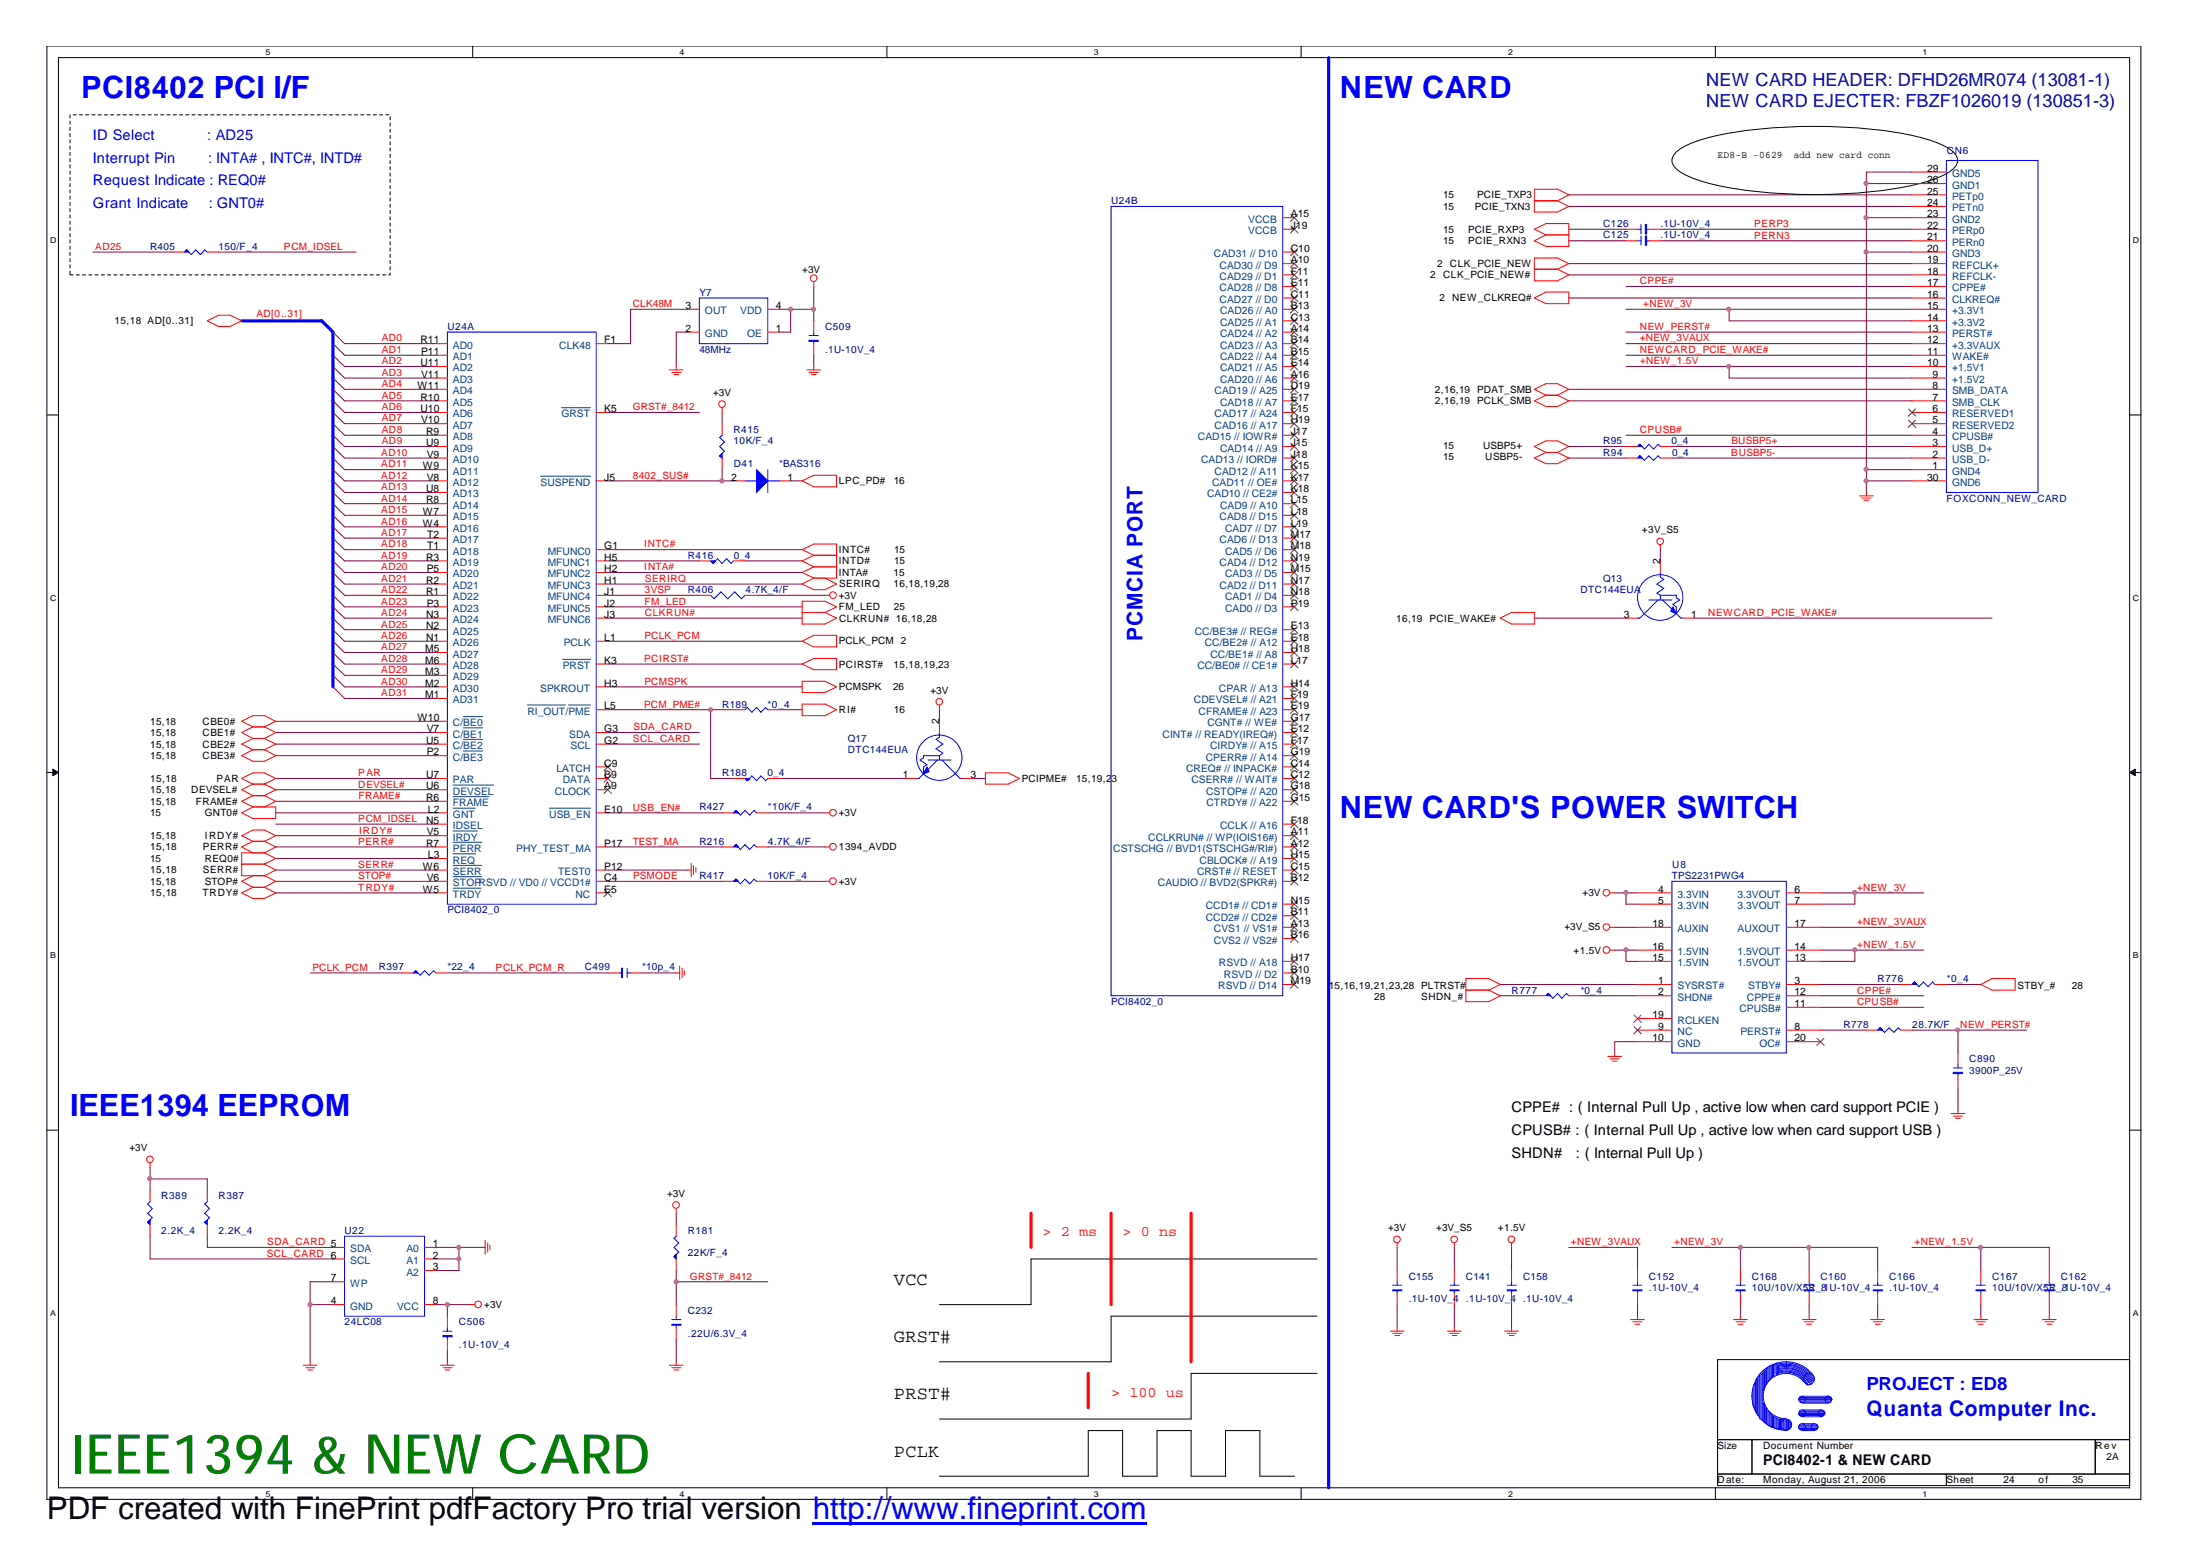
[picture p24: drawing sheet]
<svg xmlns="http://www.w3.org/2000/svg" width="297mm" height="210mm" viewBox="0 0 297 210" stroke-linecap="round" stroke-linejoin="round" font-family="sans-serif">
<defs><g id="words">
<text font-size="7.4" fill="#008000" x="9.5" y="199.5">IEEE1394 &amp; NEW CARD</text>
<text font-size="4.2" x="6.3" y="205.7">PDF created with FinePrint pdfFactory Pro trial version http://www.fineprint.com</text>
<g font-size="4.1" fill="#00f">
<text x="11" y="13.2">PCI8402 PCI I/F</text>
<text x="181.4" y="13.2">NEW CARD</text>
<text x="181.4" y="110.8">NEW CARD'S POWER SWITCH</text>
<text x="9.5" y="151.1">IEEE1394 EEPROM</text>
</g>
<g font-size="2.9" fill="#00f">
<text x="154.7" y="86.8" transform="rotate(-90 154.7 86.8)">PCMCIA PORT</text>
<text x="252.7" y="191.8">Quanta Computer Inc.</text>
</g>
<g font-size="2.5" fill="#0000a0">
<text x="231" y="11.6">NEW CARD HEADER: DFHD26MR074 (13081-1)</text>
<text x="231" y="14.5">NEW CARD EJECTER: FBZF1026019 (130851-3)</text>
</g>
<g font-size="2.5">
<text x="121" y="174">VCC</text>
<text x="121" y="181.8">GRST#</text>
<text x="121" y="189.5">PRST#</text>
<text x="121" y="197.2">PCLK</text>
</g>
<text font-size="2.5" fill="#00f" x="252.7" y="188.2">PROJECT : ED8</text>
<g font-size="2" fill="#00f">
<text x="12.6" y="18.9">ID Select</text>
<text x="12.6" y="22">Interrupt Pin</text>
<text x="28" y="18.9">: AD25</text>
<text x="28.2" y="22">: INTA# , INTC#, INTD#</text>
<text x="12.6" y="25.1">Request Indicate : REQ0#</text>
<text x="12.6" y="28.2">Grant Indicate</text>
<text x="28.3" y="28.2">: GNT0#</text>
</g>
<g font-size="2">
<text x="204.7" y="150.6">CPPE# : ( Internal Pull Up , active low when card support PCIE )</text>
<text x="204.7" y="153.7">CPUSB# : ( Internal Pull Up , active low when card support USB )</text>
<text x="204.7" y="156.8">SHDN#</text>
<text x="213.4" y="156.8">: ( Internal Pull Up )</text>
<text x="238.8" y="198.4">PCI8402-1 &amp; NEW CARD</text>
</g>
<g font-size="2" fill="#f00">
<text x="141.2" y="167.4">&gt; 2 ms</text>
<text x="152" y="167.4">&gt; 0 ns</text>
<text x="150.5" y="189.1">&gt; 100 us</text>
</g>
<g font-size="1.4">
<text x="232.6" y="21.4">ED8-B -0629</text>
<text x="242.9" y="21.4">add new card conn</text>
<text x="260.9" y="23.3">29</text>
<text x="174.8" y="29.4">A15</text>
<text x="195.4" y="28.4">15</text>
<text x="195.4" y="26.9">15</text>
<text x="199.7" y="28.4">PCIE_TXN3</text>
<text x="200" y="26.9">PCIE_TXP3</text>
<text x="260.9" y="24.8">26</text>
<text x="260.9" y="26.3">25</text>
<text x="260.9" y="27.9">24</text>
<text x="260.9" y="29.4">23</text>
<text x="174.8" y="34.1">C10</text>
<text x="174.8" y="35.7">A10</text>
<text x="174.8" y="31">J19</text>
<text x="195.4" y="31.5">15</text>
<text x="195.4" y="33">15</text>
<text x="198.8" y="31.5">PCIE_RXP3</text>
<text x="198.8" y="33">PCIE_RXN3</text>
<text x="260.9" y="31">22</text>
<text x="260.9" y="32.6">21</text>
<text x="260.9" y="34.1">20</text>
<text x="260.9" y="35.7">19</text>
<text x="92.8" y="41.8">3</text>
<text x="105.1" y="41.8">4</text>
<text x="108.6" y="36.9">+3V</text>
<text x="174.8" y="37.2">F11</text>
<text x="174.8" y="38.7">E11</text>
<text x="174.8" y="40.3">C11</text>
<text x="174.8" y="41.8">B13</text>
<text x="193.7" y="37.7">2</text>
<text x="194.6" y="36.2">2</text>
<text x="194.9" y="40.8">2 NEW_CLKREQ#</text>
<text x="195.4" y="37.7">CLK_PCIE_NEW#</text>
<text x="196.3" y="36.2">CLK_PCIE_NEW</text>
<text x="260.9" y="37.2">18</text>
<text x="260.9" y="38.7">17</text>
<text x="260.9" y="40.3">16</text>
<text x="260.9" y="41.8">15</text>
<text x="15.5" y="43.9">15,18 AD[0..31]</text>
<text x="56.9" y="46.5">R11</text>
<text x="81.8" y="46.5">F1</text>
<text x="92.8" y="44.9">2</text>
<text x="105.1" y="44.9">1</text>
<text x="174.8" y="43.4">C13</text>
<text x="174.8" y="44.9">A14</text>
<text x="174.8" y="46.5">B14</text>
<text x="260.9" y="43.4">14</text>
<text x="260.9" y="44.9">13</text>
<text x="260.9" y="46.5">12</text>
<text x="56.5" y="52.7">W11</text>
<text x="56.9" y="49.6">U11</text>
<text x="57" y="48.1">P11</text>
<text x="57" y="51.2">V11</text>
<text x="96.6" y="53.7">+3V</text>
<text x="174.8" y="48.1">B15</text>
<text x="174.8" y="49.6">E14</text>
<text x="174.8" y="51.2">A16</text>
<text x="174.8" y="52.7">D19</text>
<text x="194.3" y="53.2">2,16,19 PDAT_SMB</text>
<text x="260.9" y="48.1">11</text>
<text x="260.9" y="49.6">10</text>
<text x="261.7" y="51.2">9</text>
<text x="261.7" y="52.7">8</text>
<text x="56.9" y="54.2">R10</text>
<text x="56.9" y="55.8">U10</text>
<text x="57" y="57.3">V10</text>
<text x="57.7" y="58.9">R9</text>
<text x="81.8" y="55.8">K5</text>
<text x="174.8" y="54.2">E17</text>
<text x="174.8" y="58.9">J17</text>
<text x="174.8" y="55.8">F15</text>
<text x="174.8" y="57.3">H19</text>
<text x="194.3" y="54.8">2,16,19 PCLK_SMB</text>
<text x="261.7" y="54.2">7</text>
<text x="261.7" y="55.8">6</text>
<text x="261.7" y="57.3">5</text>
<text x="261.7" y="58.9">4</text>
<text x="57.3" y="63.6">W9</text>
<text x="57.7" y="60.4">U9</text>
<text x="57.8" y="62">V9</text>
<text x="57.8" y="65.1">V8</text>
<text x="81.8" y="65.1">J5</text>
<text x="99" y="65.1">2</text>
<text x="106.6" y="65.1">1</text>
<text x="113.6" y="65.6">LPC_PD#</text>
<text x="121" y="65.6">16</text>
<text x="174.8" y="60.4">J15</text>
<text x="174.8" y="65.1">K17</text>
<text x="174.8" y="62">J18</text>
<text x="174.8" y="63.6">K15</text>
<text x="195.4" y="62.3">15</text>
<text x="195.4" y="60.8">15</text>
<text x="200.8" y="60.8">USBP5+</text>
<text x="201.1" y="62.3">USBP5-</text>
<text x="260.9" y="65.1">30</text>
<text x="261.7" y="60.4">3</text>
<text x="261.7" y="62">2</text>
<text x="261.7" y="63.6">1</text>
<text x="57.3" y="69.7">W7</text>
<text x="57.3" y="71.3">W4</text>
<text x="57.7" y="66.6">U8</text>
<text x="57.7" y="68.2">R8</text>
<text x="174.8" y="68.2">L15</text>
<text x="174.8" y="69.7">L18</text>
<text x="174.8" y="66.6">K18</text>
<text x="174.8" y="71.3">L19</text>
<text x="57.7" y="75.9">R3</text>
<text x="57.8" y="77.5">P5</text>
<text x="57.8" y="72.8">T2</text>
<text x="57.8" y="74.4">T1</text>
<text x="81.8" y="74.4">G1</text>
<text x="81.8" y="75.9">H5</text>
<text x="81.8" y="77.5">H2</text>
<text x="113.6" y="74.9">INTC#</text>
<text x="113.6" y="76.4">INTD#</text>
<text x="113.6" y="78">INTA#</text>
<text x="121" y="78">15</text>
<text x="121.1" y="74.9">15</text>
<text x="121.1" y="76.4">15</text>
<text x="174.8" y="72.8">M17</text>
<text x="174.8" y="75.9">N19</text>
<text x="174.8" y="74.4">M18</text>
<text x="174.8" y="77.5">M15</text>
<text x="222.3" y="72.2">+3V_S5</text>
<text x="224.8" y="76.4" transform="rotate(-90 224.8 76.4)">2</text>
<text x="57.7" y="79.1">R2</text>
<text x="57.7" y="80.6">R1</text>
<text x="57.7" y="83.7">N3</text>
<text x="57.8" y="82.1">P3</text>
<text x="81.8" y="79.1">H1</text>
<text x="81.8" y="80.6">J1</text>
<text x="81.8" y="82.1">J2</text>
<text x="81.8" y="83.7">J3</text>
<text x="113.6" y="82.6">FM_LED</text>
<text x="113.6" y="81.1">+3V</text>
<text x="113.6" y="79.5">SERIRQ</text>
<text x="121" y="79.5">16,18,19,28</text>
<text x="121" y="82.6">25</text>
<text x="174.8" y="79.1">N17</text>
<text x="174.8" y="80.6">N18</text>
<text x="174.8" y="82.1">P19</text>
<text x="219.9" y="83.7">3</text>
<text x="229" y="83.7">1</text>
<text x="57.6" y="88.3">M5</text>
<text x="57.6" y="89.9">M6</text>
<text x="57.7" y="85.2">N2</text>
<text x="57.7" y="86.8">N1</text>
<text x="81.8" y="86.8">L1</text>
<text x="81.8" y="89.9">K3</text>
<text x="113.6" y="87.3">PCLK_PCM 2</text>
<text x="113.6" y="84.2">CLKRUN# 16,18,28</text>
<text x="174.8" y="85.2">E13</text>
<text x="174.8" y="86.8">E18</text>
<text x="174.8" y="88.3">H18</text>
<text x="174.8" y="89.9">L17</text>
<text x="189.1" y="84.2">16,19 PCIE_WAKE#</text>
<text x="57.6" y="91.4">M3</text>
<text x="57.6" y="93">M2</text>
<text x="57.6" y="94.5">M1</text>
<text x="81.8" y="93">H3</text>
<text x="113.6" y="90.4">PCIRST#</text>
<text x="113.6" y="93.5">PCMSPK</text>
<text x="120.9" y="93.5">26</text>
<text x="121" y="90.4">15,18,19,23</text>
<text x="126" y="94">+3V</text>
<text x="174.8" y="93">H14</text>
<text x="174.8" y="94.5">F19</text>
<text x="20.3" y="98.1">15,18</text>
<text x="20.3" y="101.2">15,18</text>
<text x="20.3" y="99.7">15,18</text>
<text x="27.4" y="98.1">CBE0#</text>
<text x="27.4" y="101.2">CBE2#</text>
<text x="27.4" y="99.7">CBE1#</text>
<text x="56.5" y="97.6">W10</text>
<text x="57.7" y="100.7">U5</text>
<text x="57.8" y="99.2">V7</text>
<text x="81.8" y="96.1">L5</text>
<text x="81.8" y="100.7">G2</text>
<text x="81.8" y="99.2">G3</text>
<text x="113.6" y="96.6">RI#</text>
<text x="121" y="96.6">16</text>
<text x="127.2" y="98.1" transform="rotate(-90 127.2 98.1)">2</text>
<text x="174.8" y="96.1">E19</text>
<text x="174.8" y="100.7">F17</text>
<text x="174.8" y="97.6">G17</text>
<text x="174.8" y="99.2">E12</text>
<text x="20.3" y="105.9">15,18</text>
<text x="20.3" y="102.8">15,18</text>
<text x="20.3" y="107.4">15,18</text>
<text x="25.9" y="107.4">DEVSEL#</text>
<text x="27.4" y="102.8">CBE3#</text>
<text x="29.3" y="105.9">PAR</text>
<text x="57.7" y="105.4">U7</text>
<text x="57.7" y="106.9">U6</text>
<text x="57.8" y="102.3">P2</text>
<text x="81.8" y="106.9">A9</text>
<text x="81.8" y="105.4">B9</text>
<text x="81.8" y="103.8">C9</text>
<text x="122.3" y="105.4">1</text>
<text x="131.4" y="105.4">3</text>
<text x="138.4" y="105.9">PCIPME#</text>
<text x="145.7" y="105.9">15,19,23</text>
<text x="174.8" y="102.3">G19</text>
<text x="174.8" y="106.9">G18</text>
<text x="174.8" y="103.8">C14</text>
<text x="174.8" y="105.4">C12</text>
<text x="20.3" y="110.5">15</text>
<text x="20.3" y="113.6">15,18</text>
<text x="20.3" y="109">15,18</text>
<text x="26.5" y="109">FRAME#</text>
<text x="27.7" y="110.5">GNT0#</text>
<text x="27.7" y="113.6">IRDY#</text>
<text x="57.7" y="108.5">R6</text>
<text x="57.7" y="111.6">N5</text>
<text x="57.8" y="113.1">V5</text>
<text x="58" y="110">L2</text>
<text x="81.8" y="110">E10</text>
<text x="113.6" y="110.5">+3V</text>
<text x="174.8" y="108.5">G15</text>
<text x="174.8" y="111.6">F18</text>
<text x="174.8" y="113.1">A11</text>
<text x="20.3" y="116.7">15</text>
<text x="20.3" y="115.2">15,18</text>
<text x="20.3" y="119.8">15,18</text>
<text x="20.3" y="118.3">15,18</text>
<text x="27.5" y="115.2">PERR#</text>
<text x="27.5" y="118.3">SERR#</text>
<text x="27.7" y="116.7">REQ0#</text>
<text x="27.7" y="119.8">STOP#</text>
<text x="57.3" y="117.8">W6</text>
<text x="57.7" y="114.7">R7</text>
<text x="57.8" y="119.3">V6</text>
<text x="58" y="116.2">L3</text>
<text x="81.8" y="114.7">P17</text>
<text x="81.8" y="117.8">P12</text>
<text x="81.8" y="119.3">C4</text>
<text x="113.6" y="115.2">1394_AVDD</text>
<text x="113.6" y="119.8">+3V</text>
<text x="174.8" y="119.3">B12</text>
<text x="174.8" y="116.2">H15</text>
<text x="174.8" y="114.7">A12</text>
<text x="174.8" y="117.8">C15</text>
<text x="20.3" y="121.4">15,18</text>
<text x="27.4" y="121.4">TRDY#</text>
<text x="57.3" y="120.9">W5</text>
<text x="81.8" y="120.9">E5</text>
<text x="174.8" y="122.4">N15</text>
<text x="174.8" y="124">B11</text>
<text x="174.8" y="125.5">A13</text>
<text x="211.8" y="126">+3V_S5</text>
<text x="214.3" y="121.4">+3V</text>
<text x="223.8" y="125.5">18</text>
<text x="224.5" y="120.9">4</text>
<text x="224.5" y="122.4">5</text>
<text x="243" y="120.9">6</text>
<text x="243" y="122.4">7</text>
<text x="243" y="125.5">17</text>
<text x="174.8" y="127.1">B16</text>
<text x="174.8" y="131.7">B10</text>
<text x="174.8" y="130.1">H17</text>
<text x="213.1" y="129.1">+1.5V</text>
<text x="223.8" y="130.1">15</text>
<text x="223.8" y="128.6">16</text>
<text x="243" y="130.1">13</text>
<text x="243" y="128.6">14</text>
<text x="174.8" y="133.3">M19</text>
<text x="179.9" y="133.9">15,16,19,21,23,28 PLTRST#</text>
<text x="186.1" y="135.5">28</text>
<text x="192.4" y="135.5">SHDN_#</text>
<text x="223.8" y="137.9">19</text>
<text x="224.5" y="133.3">1</text>
<text x="224.5" y="134.8">2</text>
<text x="243" y="133.3">3</text>
<text x="243" y="136.4">11</text>
<text x="243" y="134.8">12</text>
<text x="273.2" y="133.9">STBY_#</text>
<text x="280.6" y="133.9">28</text>
<text x="223.8" y="141">10</text>
<text x="224.5" y="139.5">9</text>
<text x="243" y="139.5">8</text>
<text x="243" y="141">20</text>
<text x="17.5" y="155.9">+3V</text>
<text x="90.3" y="162.1">+3V</text>
<text x="188" y="166.8">+3V</text>
<text x="194.5" y="166.8">+3V_S5</text>
<text x="202.8" y="166.8">+1.5V</text>
<text x="44.8" y="173.5">7</text>
<text x="58.6" y="168.9">1</text>
<text x="58.6" y="170.4">2</text>
<text x="58.6" y="172">3</text>
<text x="44.8" y="176.6">4</text>
<text x="58.6" y="176.6">8</text>
<text x="65.6" y="177.1">+3V</text>
<text x="232.6" y="196.2">Size</text>
<text x="238.7" y="196.2">Document Number</text>
<text x="283.8" y="196.2">Rev</text>
<text x="285.2" y="197.8">2A</text>
<text x="232.6" y="200.8">Date:</text>
<text x="238.8" y="200.8">Monday, August 21, 2006</text>
<text x="263.6" y="200.8">Sheet</text>
<text x="271.3" y="200.8">24</text>
<text x="276.1" y="200.8">of</text>
<text x="280.6" y="200.8">35</text>
</g>
<g font-size="1.4" fill="#000080">
<text x="263.6" y="20.8">CN6</text>
<text x="150.5" y="27.6">U24B</text>
<text x="20.3" y="33.8">R405</text>
<text x="29.6" y="33.8">150/F_4</text>
<text x="217.1" y="30.7">C126</text>
<text x="217.1" y="32.3">C125</text>
<text x="224.8" y="30.7">.1U-10V_4</text>
<text x="224.8" y="32.3">.1U-10V_4</text>
<text x="94.7" y="40">Y7</text>
<text x="60.6" y="44.7">U24A</text>
<text x="94.7" y="47.8">48MHz</text>
<text x="111.7" y="47.8">.1U-10V_4</text>
<text x="111.7" y="44.7">C509</text>
<text x="99.3" y="58.6">R415</text>
<text x="99.3" y="60.2">10K/F_4</text>
<text x="99.4" y="63.3">D41</text>
<text x="105.5" y="63.3">*BAS316</text>
<text x="217.1" y="61.7">R94</text>
<text x="217.1" y="60.2">R95</text>
<text x="226.4" y="60.2">0_4</text>
<text x="226.4" y="61.7">0_4</text>
<text x="263.6" y="67.9">FOXCONN_NEW_CARD</text>
<text x="93.1" y="75.7">R416</text>
<text x="99.4" y="75.7">0_4</text>
<text x="93.1" y="80.3">R406</text>
<text x="100.9" y="80.3">4.7K_4/F</text>
<text x="214" y="80.3">DTC144EUA</text>
<text x="217.1" y="78.8">Q13</text>
<text x="97.8" y="95.8">R189</text>
<text x="103.9" y="95.8">*0_4</text>
<text x="114.8" y="100.4">Q17</text>
<text x="114.8" y="102">DTC144EUA</text>
<text x="97.8" y="105.1">R188</text>
<text x="103.9" y="105.1">0_4</text>
<text x="94.7" y="109.7">R427</text>
<text x="104" y="109.7">*10K/F_4</text>
<text x="94.7" y="119.1">R417</text>
<text x="94.7" y="114.4">R216</text>
<text x="103.9" y="119.1">10K/F_4</text>
<text x="104" y="114.4">4.7K_4/F</text>
<text x="226.4" y="119.1">TPS2231PWG4</text>
<text x="226.4" y="117.5">U8</text>
<text x="60.6" y="123.7">PCI8402_0</text>
<text x="51.3" y="131.4">R397</text>
<text x="60.6" y="131.4">*22_4</text>
<text x="79.2" y="131.4">C499</text>
<text x="87" y="131.4">*10p_4</text>
<text x="150.5" y="136.1">PCI8402_0</text>
<text x="204.7" y="134.5">R777</text>
<text x="214.1" y="134.5">*0_4</text>
<text x="254.3" y="133">R776</text>
<text x="263.6" y="133">*0_4</text>
<text x="249.6" y="139.2">R778</text>
<text x="258.9" y="139.2">28.7K/F</text>
<text x="266.7" y="143.8">C890</text>
<text x="266.7" y="145.4">3900P_25V</text>
<text x="21.8" y="162.4">R389</text>
<text x="21.8" y="167.1">2.2K_4</text>
<text x="29.6" y="162.4">R387</text>
<text x="29.6" y="167.1">2.2K_4</text>
<text x="46.7" y="167.1">U22</text>
<text x="93.1" y="167.1">R181</text>
<text x="93.1" y="170.2">22K/F_4</text>
<text x="190.8" y="173.3">C155</text>
<text x="198.5" y="173.3">C141</text>
<text x="206.2" y="173.3">C158</text>
<text x="223.3" y="173.3">C152</text>
<text x="237.2" y="173.3">C168</text>
<text x="246.5" y="173.3">C160</text>
<text x="255.8" y="173.3">C166</text>
<text x="269.7" y="173.3">C167</text>
<text x="279.1" y="173.3">C162</text>
<text x="46.7" y="179.5">24LC08</text>
<text x="62.1" y="179.5">C506</text>
<text x="93.1" y="177.9">C232</text>
<text x="190.8" y="176.4">.1U-10V_4</text>
<text x="198.5" y="176.4">.1U-10V_4</text>
<text x="206.2" y="176.4">.1U-10V_4</text>
<text x="223.3" y="174.8">.1U-10V_4</text>
<text x="237.2" y="174.8">10U/10V/X5R_8</text>
<text x="246.5" y="174.8">.1U-10V_4</text>
<text x="255.8" y="174.8">.1U-10V_4</text>
<text x="269.7" y="174.8">10U/10V/X5R_8</text>
<text x="279.1" y="174.8">.1U-10V_4</text>
<text x="62.1" y="182.6">.1U-10V_4</text>
<text x="93.1" y="181">.22U/6.3V_4</text>
</g>
<g font-size="1.4" fill="#004080">
<text x="264.3" y="24">GND5</text>
<text x="264.3" y="25.5">GND1</text>
<text x="264.3" y="27.1">PETp0</text>
<text x="264.3" y="28.6">PETn0</text>
<text x="164.4" y="34.8">CAD31 // D10</text>
<text x="169" y="30.2">VCCB</text>
<text x="169" y="31.7">VCCB</text>
<text x="264.3" y="30.2">GND2</text>
<text x="264.3" y="31.7">PERp0</text>
<text x="264.3" y="33.3">PERn0</text>
<text x="264.3" y="34.8">GND3</text>
<text x="165.1" y="36.4">CAD30 // D9</text>
<text x="165.1" y="37.9">CAD29 // D1</text>
<text x="165.1" y="39.5">CAD28 // D8</text>
<text x="165.1" y="41">CAD27 // D0</text>
<text x="264.3" y="36.4">REFCLK+</text>
<text x="264.3" y="37.9">REFCLK-</text>
<text x="264.3" y="39.5">CPPE#</text>
<text x="264.3" y="41">CLKREQ#</text>
<text x="61.3" y="47.2">AD0</text>
<text x="75.7" y="47.2">CLK48</text>
<text x="95.5" y="45.6">GND</text>
<text x="95.5" y="42.6">OUT</text>
<text x="100.2" y="42.6">VDD</text>
<text x="101.2" y="45.6">OE</text>
<text x="165.2" y="42.6">CAD26 // A0</text>
<text x="165.2" y="44.1">CAD25 // A1</text>
<text x="165.2" y="45.6">CAD24 // A2</text>
<text x="165.2" y="47.2">CAD23 // A3</text>
<text x="264.3" y="42.6">+3.3V1</text>
<text x="264.3" y="44.1">+3.3V2</text>
<text x="264.3" y="45.6">PERST#</text>
<text x="264.3" y="47.2">+3.3VAUX</text>
<text x="61.3" y="48.8">AD1</text>
<text x="61.3" y="50.3">AD2</text>
<text x="61.3" y="51.9">AD3</text>
<text x="61.3" y="53.4">AD4</text>
<text x="164.5" y="53.4">CAD19 // A25</text>
<text x="165.2" y="48.8">CAD22 // A4</text>
<text x="165.2" y="50.3">CAD21 // A5</text>
<text x="165.2" y="51.9">CAD20 // A6</text>
<text x="264.3" y="48.8">WAKE#</text>
<text x="264.3" y="50.3">+1.5V1</text>
<text x="264.3" y="51.9">+1.5V2</text>
<text x="264.3" y="53.4">SMB_DATA</text>
<text x="61.3" y="55">AD5</text>
<text x="61.3" y="56.5">AD6</text>
<text x="61.3" y="58.1">AD7</text>
<text x="61.3" y="59.6">AD8</text>
<text x="76" y="56.5">GRST</text>
<text x="162.2" y="59.6">CAD15 // IOWR#</text>
<text x="164.5" y="56.5">CAD17 // A24</text>
<text x="164.5" y="58.1">CAD16 // A17</text>
<text x="165.2" y="55">CAD18 // A7</text>
<text x="264.3" y="55">SMB_CLK</text>
<text x="264.3" y="56.5">RESERVED1</text>
<text x="264.3" y="58.1">RESERVED2</text>
<text x="264.3" y="59.6">CPUSB#</text>
<text x="61.3" y="61.1">AD9</text>
<text x="61.3" y="62.7">AD10</text>
<text x="61.3" y="64.3">AD11</text>
<text x="61.3" y="65.8">AD12</text>
<text x="73.2" y="65.8">SUSPEND</text>
<text x="162.6" y="62.7">CAD13 // IORD#</text>
<text x="164.1" y="65.8">CAD11 // OE#</text>
<text x="164.5" y="64.3">CAD12 // A11</text>
<text x="165.2" y="61.1">CAD14 // A9</text>
<text x="264.3" y="61.1">USB_D+</text>
<text x="264.3" y="62.7">USB_D-</text>
<text x="264.3" y="64.3">GND4</text>
<text x="264.3" y="65.8">GND6</text>
<text x="61.3" y="67.4">AD13</text>
<text x="61.3" y="68.9">AD14</text>
<text x="61.3" y="70.5">AD15</text>
<text x="163.4" y="67.4">CAD10 // CE2#</text>
<text x="165.1" y="70.5">CAD8 // D15</text>
<text x="165.2" y="68.9">CAD9 // A10</text>
<text x="61.3" y="72">AD16</text>
<text x="61.3" y="73.5">AD17</text>
<text x="61.3" y="75.1">AD18</text>
<text x="61.3" y="76.6">AD19</text>
<text x="74.2" y="75.1">MFUNC0</text>
<text x="74.2" y="76.6">MFUNC1</text>
<text x="165.1" y="73.5">CAD6 // D13</text>
<text x="165.1" y="76.6">CAD4 // D12</text>
<text x="165.9" y="72">CAD7 // D7</text>
<text x="165.9" y="75.1">CAD5 // D6</text>
<text x="61.3" y="78.2">AD20</text>
<text x="61.3" y="79.8">AD21</text>
<text x="61.3" y="81.3">AD22</text>
<text x="61.3" y="82.9">AD23</text>
<text x="74.2" y="78.2">MFUNC2</text>
<text x="74.2" y="79.8">MFUNC3</text>
<text x="74.2" y="81.3">MFUNC4</text>
<text x="74.2" y="82.9">MFUNC5</text>
<text x="165.1" y="79.8">CAD2 // D11</text>
<text x="165.9" y="78.2">CAD3 // D5</text>
<text x="165.9" y="81.3">CAD1 // D4</text>
<text x="165.9" y="82.9">CAD0 // D3</text>
<text x="61.3" y="84.4">AD24</text>
<text x="61.3" y="86">AD25</text>
<text x="61.3" y="87.5">AD26</text>
<text x="61.3" y="89">AD27</text>
<text x="74.2" y="84.4">MFUNC6</text>
<text x="76.3" y="87.5">PCLK</text>
<text x="161.8" y="86">CC/BE3# // REG#</text>
<text x="163.2" y="87.5">CC/BE2# // A12</text>
<text x="163.9" y="89">CC/BE1# // A8</text>
<text x="61.3" y="90.6">AD28</text>
<text x="61.3" y="92.1">AD29</text>
<text x="61.3" y="93.7">AD30</text>
<text x="61.3" y="95.3">AD31</text>
<text x="73.2" y="93.7">SPKROUT</text>
<text x="76.2" y="90.6">PRST</text>
<text x="161.7" y="95.3">CDEVSEL# // A21</text>
<text x="162.1" y="90.6">CC/BE0# // CE1#</text>
<text x="165.1" y="93.7">CPAR // A13</text>
<text x="61.3" y="98.4">C/BE0</text>
<text x="61.3" y="99.9">C/BE1</text>
<text x="61.3" y="101.4">C/BE2</text>
<text x="71.4" y="96.8">RI_OUT/PME</text>
<text x="77.1" y="99.9">SDA</text>
<text x="77.3" y="101.4">SCL</text>
<text x="157.4" y="99.9">CINT# // READY(IREQ#)</text>
<text x="162.3" y="96.8">CFRAME# // A23</text>
<text x="163.5" y="98.4">CGNT# // WE#</text>
<text x="163.9" y="101.4">CIRDY# // A15</text>
<text x="61.3" y="103">C/BE3</text>
<text x="61.3" y="106.1">PAR</text>
<text x="61.3" y="107.6">DEVSEL</text>
<text x="75.1" y="107.6">CLOCK</text>
<text x="75.4" y="104.5">LATCH</text>
<text x="76.2" y="106.1">DATA</text>
<text x="160.6" y="104.5">CREQ# // INPACK#</text>
<text x="161.3" y="106.1">CSERR# // WAIT#</text>
<text x="163.3" y="103">CPERR# // A14</text>
<text x="163.3" y="107.6">CSTOP# // A20</text>
<text x="61.3" y="109.2">FRAME</text>
<text x="61.3" y="110.8">GNT</text>
<text x="61.3" y="112.3">IDSEL</text>
<text x="61.3" y="113.8">IRDY</text>
<text x="74.4" y="110.8">USB_EN</text>
<text x="155.5" y="113.8">CCLKRUN# // WP(IOIS16#)</text>
<text x="163.4" y="109.2">CTRDY# // A22</text>
<text x="165.2" y="112.3">CCLK // A16</text>
<text x="61.3" y="115.4">PERR</text>
<text x="61.3" y="116.9">REQ</text>
<text x="61.3" y="118.5">SERR</text>
<text x="69.9" y="115.4">PHY_TEST_MA</text>
<text x="75.6" y="118.5">TEST0</text>
<text x="150.7" y="115.4">CSTSCHG // BVD1(STSCHG#/RI#)</text>
<text x="162.1" y="118.5">CRST# // RESET</text>
<text x="162.4" y="116.9">CBLOCK# // A19</text>
<text x="61.3" y="120">STOPRSVD // VD0 // VCCD1#</text>
<text x="61.3" y="121.6">TRDY</text>
<text x="77.9" y="121.6">NC</text>
<text x="156.8" y="120">CAUDIO // BVD2(SPKR#)</text>
<text x="163.3" y="123.1">CCD1# // CD1#</text>
<text x="163.3" y="124.7">CCD2# // CD2#</text>
<text x="227.2" y="121.6">3.3VIN</text>
<text x="227.2" y="123.1">3.3VIN</text>
<text x="235.3" y="121.6">3.3VOUT</text>
<text x="235.3" y="123.1">3.3VOUT</text>
<text x="164.4" y="126.3">CVS1 // VS1#</text>
<text x="164.4" y="127.8">CVS2 // VS2#</text>
<text x="165.1" y="130.9">RSVD // A18</text>
<text x="227.2" y="130.9">1.5VIN</text>
<text x="227.2" y="129.3">1.5VIN</text>
<text x="227.2" y="126.3">AUXIN</text>
<text x="235.3" y="130.9">1.5VOUT</text>
<text x="235.3" y="129.3">1.5VOUT</text>
<text x="235.3" y="126.3">AUXOUT</text>
<text x="165" y="134">RSVD // D14</text>
<text x="165.7" y="132.4">RSVD // D2</text>
<text x="227.2" y="134">SYSRST#</text>
<text x="227.2" y="135.5">SHDN#</text>
<text x="235.5" y="137.1">CPUSB#</text>
<text x="236.6" y="135.5">CPPE#</text>
<text x="236.7" y="134">STBY#</text>
<text x="227.2" y="140.2">NC</text>
<text x="227.2" y="141.7">GND</text>
<text x="227.2" y="138.6">RCLKEN</text>
<text x="235.7" y="140.2">PERST#</text>
<text x="238.3" y="141.7">OC#</text>
<text x="47.4" y="169.6">SDA</text>
<text x="47.4" y="171.2">SCL</text>
<text x="55" y="169.6">A0</text>
<text x="55" y="171.2">A1</text>
<text x="55" y="172.7">A2</text>
<text x="47.4" y="177.3">GND</text>
<text x="47.4" y="174.3">WP</text>
<text x="53.8" y="177.3">VCC</text>
</g>
<g font-size="1.4" fill="#f00">
<text x="12.9" y="33.8">AD25</text>
<text x="38.4" y="33.8">PCM_IDSEL</text>
<text x="237.5" y="32.3">PERN3</text>
<text x="237.5" y="30.7">PERP3</text>
<text x="85.7" y="41.6">CLK48M</text>
<text x="222" y="38.5">CPPE#</text>
<text x="222.5" y="41.6">+NEW_3V</text>
<text x="34.7" y="43">AD[0..31]</text>
<text x="51.7" y="46.2">AD0</text>
<text x="51.7" y="47.8">AD1</text>
<text x="222" y="47.8">NEWCARD_PCIE_WAKE#</text>
<text x="222" y="44.7">NEW_PERST#</text>
<text x="222" y="46.2">+NEW_3VAUX</text>
<text x="51.7" y="49.3">AD2</text>
<text x="51.7" y="50.9">AD3</text>
<text x="51.7" y="52.4">AD4</text>
<text x="51.7" y="54">AD5</text>
<text x="222.1" y="49.3">+NEW_1.5V</text>
<text x="51.7" y="55.6">AD6</text>
<text x="51.7" y="57.1">AD7</text>
<text x="51.7" y="58.6">AD8</text>
<text x="85.7" y="55.6">GRST#_8412</text>
<text x="222" y="58.6">CPUSB#</text>
<text x="51.6" y="61.7">AD10</text>
<text x="51.6" y="63.3">AD11</text>
<text x="51.6" y="64.8">AD12</text>
<text x="51.7" y="60.2">AD9</text>
<text x="85.7" y="64.8">8402_SUS#</text>
<text x="234.4" y="61.7">BUSBP5-</text>
<text x="234.5" y="60.2">BUSBP5+</text>
<text x="51.6" y="71">AD16</text>
<text x="51.6" y="66.4">AD13</text>
<text x="51.6" y="67.9">AD14</text>
<text x="51.6" y="69.5">AD15</text>
<text x="51.6" y="72.6">AD17</text>
<text x="51.6" y="74.1">AD18</text>
<text x="51.6" y="75.7">AD19</text>
<text x="51.6" y="77.2">AD20</text>
<text x="87.2" y="74.1">INTC#</text>
<text x="87.2" y="77.2">INTA#</text>
<text x="51.6" y="80.3">AD22</text>
<text x="51.6" y="81.9">AD23</text>
<text x="51.6" y="78.8">AD21</text>
<text x="51.6" y="83.4">AD24</text>
<text x="87.3" y="81.9">FM_LED</text>
<text x="87.3" y="80.3">3VSP</text>
<text x="87.3" y="78.8">SERIRQ</text>
<text x="87.3" y="83.4">CLKRUN#</text>
<text x="231.3" y="83.4">NEWCARD_PCIE_WAKE#</text>
<text x="51.6" y="88.1">AD27</text>
<text x="51.6" y="89.6">AD28</text>
<text x="51.6" y="85">AD25</text>
<text x="51.6" y="86.5">AD26</text>
<text x="87.2" y="89.6">PCIRST#</text>
<text x="87.3" y="86.5">PCLK_PCM</text>
<text x="51.6" y="91.2">AD29</text>
<text x="51.6" y="92.7">AD30</text>
<text x="51.6" y="94.3">AD31</text>
<text x="87.2" y="95.8">PCM_PME#</text>
<text x="87.3" y="92.7">PCMSPK</text>
<text x="85.7" y="100.5">SCL_CARD</text>
<text x="85.8" y="98.9">SDA_CARD</text>
<text x="48.5" y="105.1">PAR</text>
<text x="48.5" y="106.7">DEVSEL#</text>
<text x="48.5" y="111.3">PCM_IDSEL</text>
<text x="48.6" y="108.2">FRAME#</text>
<text x="48.6" y="112.9">IRDY#</text>
<text x="85.7" y="109.8">USB_EN#</text>
<text x="48.5" y="114.4">PERR#</text>
<text x="48.5" y="119.1">STOP#</text>
<text x="48.5" y="117.5">SERR#</text>
<text x="85.7" y="114.4">TEST_MA</text>
<text x="85.7" y="119.1">PSMODE</text>
<text x="48.5" y="120.6">TRDY#</text>
<text x="251.5" y="125.3">+NEW_3VAUX</text>
<text x="251.5" y="120.6">+NEW_3V</text>
<text x="42.3" y="131.5">PCLK_PCM</text>
<text x="67.1" y="131.5">PCLK_PCM_R</text>
<text x="251.5" y="128.4">+NEW_1.5V</text>
<text x="251.5" y="134.5">CPPE#</text>
<text x="251.5" y="136.1">CPUSB#</text>
<text x="265.4" y="139.2">NEW_PERST#</text>
<text x="36.1" y="170.2">SCL_CARD 6</text>
<text x="36.2" y="168.6">SDA_CARD 5</text>
<text x="93.4" y="173.3">GRST#_8412</text>
<text x="212.7" y="168.6">+NEW_3VAUX</text>
<text x="226.7" y="168.6">+NEW_3V</text>
<text x="259.2" y="168.6">+NEW_1.5V</text>
</g>
<g font-size="1.1">
<text x="35.9" y="7.4">5</text>
<text x="92" y="7.4">4</text>
<text x="148.1" y="7.4">3</text>
<text x="204.2" y="7.4">2</text>
<text x="260.3" y="7.4">1</text>
<text x="6.8" y="32.9">D</text>
<text x="288.8" y="32.9">D</text>
<text x="6.8" y="81.3">C</text>
<text x="288.8" y="81.3">C</text>
<text x="6.8" y="129.8">B</text>
<text x="288.8" y="129.8">B</text>
<text x="6.8" y="178.2">A</text>
<text x="288.8" y="178.2">A</text>
<text x="35.9" y="202.7">5</text>
<text x="92" y="202.7">4</text>
<text x="148.1" y="202.7">3</text>
<text x="204.2" y="202.7">2</text>
<text x="260.3" y="202.7">1</text>
</g>
</g></defs>
<g fill="none" stroke="#000" stroke-width=".14">
<path d="M6.3 6.2h283.6v196.8h-283.6zM7.9 7.8h280.5v193.7h-280.5zM64 6.2v1.6M120.1 6.2v1.6M176.2 6.2v1.6M232.3 6.2v1.6M226.8 20.7a7.9 7.9 0 0 1 3.3-1.7 58.5 58.5 0 0 1 17.8-1.9 51.4 51.4 0 0 1 13.5 1.9 7.9 7.9 0 0 1 3.2 1.7 1.33 1.33 0 0 1 0 2 8 8 0 0 1-3.2 1.8 58.2 58.2 0 0 1-17.8 1.8 51.1 51.1 0 0 1-13.5-1.8 7.9 7.9 0 0 1-3.3-1.8 1.33 1.33 0 0 1 0-2zM6.3 56.2h1.6M288.4 56.2h1.5M6.3 104.6h1.6M288.4 104.6h1.5M6.3 153h1.6"/>
<path d="M288.4 153h1.5M178.4 170.5h-38.8v6.2h-12.4M178.4 178.2h-27.9v6.2h-23.3M127.2 199.9h20.2v-6.2h4.6v6.2h4.7v-6.2h4.6v6.2h4.6v-6.2h4.7v6.2h4.7M178.4 186h-17.1v6.2h-34.1M232.6 184.1h55.8v10.9h-55.8zM232.6 195h4.6v4.6h-4.6zM232.6 199.6h31v1.6h-31zM237.2 195h46.5v4.6h-46.5zM263.6 199.6h24.8v1.6h-24.8zM283.7 195h4.7v4.6h-4.7zM64 201.5v1.5"/>
<path d="M120.1 201.5v1.5M176.2 201.5v1.5M232.3 201.5v1.5"/>
</g>
<g fill="#000" stroke="#000" stroke-width=".14">
<path d="M7.2 104.2l.7 .4-.7 .4z" fill-rule="evenodd"/>
<path d="M288.4 104.6l.7-.4v.8z" fill-rule="evenodd"/>
</g>
<g fill="none" stroke="#800040" stroke-width=".14">
<path d="M12.6 34.1h10.8M29.6 34.1h18.6M110.2 38.8v4.6M212.4 37.2h46.5M212.4 26.4h46.5M212.4 32.6h7.8M212.4 31h7.8M212.4 35.7h46.5M212.4 28h46.5M220.2 38.8h38.7M224.8 32.6h34.1M224.8 31h34.1"/>
<path d="M252.7 34.1h6.2M252.7 24.9h6.2M252.7 29.5h6.2M258.9 23.3h-6.2v43.4M45.1 45l1.6 1.5h12.4M45.1 54.3l1.6 1.6h12.4M45.1 58.9l1.6 1.6h12.4M45.1 46.5l1.6 1.6h12.4M45.1 49.6l1.6 1.6h12.4M45.1 57.4l1.6 1.5h12.4M45.1 48.1l1.6 1.5h12.4M45.1 51.2l1.6 1.5h12.4"/>
<path d="M45.1 52.7l1.6 1.6h12.4M45.1 55.9l1.6 1.5h12.4M82.3 55.9h12.4M93.1 41.9h-7.7v4.6h-3.1M93.1 45h-1.5v4.6M97.8 55.9v1.5M105.5 41.9h4.7M107.1 41.9v3.1h-1.6M110.2 48.1v1.5M212.4 40.4h46.5M212.4 52.7h46.5M212.4 54.3h46.5"/>
<path d="M220.2 46.5h38.7M220.2 41.9h38.7M220.2 48.1h38.7M220.2 45h38.7M220.2 58.9h38.7M220.2 49.6h38.7M234.1 49.6v1.6h24.8M234.1 41.9v1.5h24.8M45.1 63.6l1.6 1.5h12.4M45.1 62l1.6 1.6h12.4M45.1 60.5l1.6 1.5h12.4M45.1 69.8l1.6 1.5h12.4"/>
<path d="M45.1 71.3l1.6 1.6h12.4M45.1 72.9l1.6 1.5h12.4M45.1 65.1l1.6 1.6h12.4M45.1 66.7l1.6 1.5h12.4M45.1 68.2l1.6 1.6h12.4M45.1 79.1l1.6 1.5h12.4M45.1 74.4l1.6 1.6h12.4M45.1 76l1.6 1.5h12.4M45.1 77.5l1.6 1.6h12.4M82.3 65.1h17M82.3 74.4h26.3M82.3 76h12.4"/>
<path d="M82.3 77.5h26.3M82.3 79.1h26.3M97.8 63.6v1.5M100.9 76h7.7M107.1 65.1h1.5M212.4 60.5h7.8M212.4 62h7.8M224.8 74.4v1.6M226.4 60.5h32.5M226.4 62h32.5M252.7 65.1h6.2M252.7 63.6h6.2"/>
<path d="M37.3 99.2h21.8M37.3 97.7h21.8M45.1 85.3l1.6 1.5h12.4M45.1 88.4l1.6 1.5h12.4M45.1 91.5l1.6 1.5h12.4M45.1 80.6l1.6 1.6h12.4M45.1 82.2l1.6 1.5h12.4M45.1 86.8l1.6 1.6h12.4M45.1 89.9l1.6 1.6h12.4M45.1 83.7l1.6 1.6h12.4M45.1 93l1.6 1.6h12.4M82.3 99.2h12.4"/>
<path d="M82.3 86.8h26.3M82.3 89.9h26.3M82.3 93h26.3M82.3 96.1h17M82.3 82.2h26.3M82.3 83.7h26.3M82.3 80.6h12.4M96.2 96.1v9.3h3.1M102.4 80.6h9.3M105.5 96.1h3.1M127.2 96.1v1.6M207.8 83.7h12.4"/>
<path d="M229.5 83.7h40.2M37.3 110.1h21.8M37.3 100.8h21.8M37.3 114.7h21.8M37.3 117.8h21.8M37.3 119.4h21.8M37.3 105.4h21.8M37.3 102.3h21.8M37.3 116.3h21.8M37.3 113.2h21.8M37.3 106.9h21.8M37.3 108.5h21.8"/>
<path d="M37.3 111.6h21.8M82.3 110.1h15.5M82.3 100.8h12.4M82.3 114.7h15.5M82.3 117.8h10.8M82.3 119.4h15.5M104 110.1h7.7M104 114.7h7.7M104 119.4h7.7M105.5 105.4h17.1M131.9 105.4h1.5M37.3 120.9h21.8"/>
<path d="M42 131.8h12.4M60.6 131.8h21.7M87 131.8h4.6M203.2 133.3h18.5M203.2 134.8h4.6M214 134.8h7.7M218.7 125.6h3M218.7 128.7h3M218.7 120.9h3M220.2 120.9v1.5h1.5M220.2 128.7v1.5h1.5M246.5 133.3h10.9"/>
<path d="M246.5 134.8h14M246.5 125.6h14M246.5 136.4h14M246.5 128.7h14M246.5 120.9h14M246.5 139.5h6.2M251.2 120.9v1.5h-4.7M251.2 128.7v1.5h-4.7M258.9 139.5h15.5M263.6 133.3h4.6M265.1 139.5v3.1M20.3 158.1v3.1"/>
<path d="M20.3 159.7h7.8v1.5M221.7 141.1h-3v1.5M265.1 147.2v3.1M20.3 167.4v3.1h24.8M28.1 167.4v1.5h17M42 176.7h3.1M45.1 173.6h-3.1v10.8M59.1 168.9h6.1M59.1 170.5h3M59.1 176.7h4.6M60.6 176.7v1.5M62.1 168.9v3.2h-3"/>
<path d="M91.6 173.6h12.4M91.6 164.3v1.5M91.6 172.1v4.6M189.2 168.9v3.2M189.2 176.7v3.1M196.9 168.9v3.2M196.9 176.7v3.1M204.7 168.9v3.2M204.7 176.7v3.1M212.4 168.9h9.3v3.2M221.7 176.7v1.5M226.4 168.9h27.9v3.2"/>
<path d="M235.7 168.9v3.2M235.7 176.7v1.5M245 168.9v3.2M245 176.7v1.5M254.3 176.7v1.5M258.9 168.9h18.6v3.2M268.2 168.9v3.2M268.2 176.7v1.5M277.5 176.7v1.5M60.6 182.9v1.5M91.6 181.3v3.1"/>
</g>
<path d="M179.9 7.8v193.7M32.7 43.4h10.9l1.5 1.6v48" fill="none" stroke="#00f" stroke-width=".42"/>
<g fill="none" stroke="#f00" stroke-width=".14">
<path d="M23.4 34.1h1.6M28.1 34.1h1.5M110.2 38.2v.6M173.7 29.5h1.6M173.7 31h1.6M173.7 34.1h1.6M173.7 35.7h1.6M173.7 37.2h1.6M173.7 38.8h1.6M207.8 34.9h3.1l1.5 .8-1.5 .8 1.5 .7-1.5 .8h-3.1zM207.8 36.5h3.1M207.8 25.6h3.1l1.5 .8-1.5 .8 1.5 .8-1.5 .7h-3.1z"/>
<path d="M207.8 27.2h3.1M207.8 31l1.5-.7h3.1v3.1h-3.1l-1.5-.8 1.5-.8zM209.3 31.8h3.1M220.2 31h1.5M220.2 32.6h1.5M223.3 31h1.5M223.3 32.6h1.5M258.9 24.9h4.7M258.9 26.4h4.7M258.9 28h4.7M258.9 29.5h4.7M258.9 31h4.7"/>
<path d="M258.9 32.6h4.7M258.9 34.1h4.7M258.9 35.7h4.7M258.9 37.2h4.7M258.9 38.8h4.7M258.9 23.3h4.7M28.1 43.4l1.5-.7h1.6l1.5 .7-1.5 .8h-1.6zM59.1 46.5h1.5M59.1 48.1h1.5M59.1 49.6h1.5M59.1 51.2h1.5M59.1 52.7h1.5"/>
<path d="M59.1 54.3h1.5M59.1 55.9h1.5M59.1 57.4h1.5M59.1 58.9h1.5M80.7 46.5h1.6M80.7 55.9h1.6M90.6 50.1h1.9M91 50.4h1.2M91.3 50.7h.6M91.6 49.6v.5M93.1 41.9h1.6M93.1 45h1.6"/>
<path d="M97.8 55.2v.7M97.8 57.4v1.5M104 41.9h1.5M104 45h1.5M109.3 50.1h1.8M109.6 50.4h1.2M109.9 50.7h.6M110.2 43.4v1.6M110.2 46.5v1.6M110.2 49.6v.5M173.7 40.4h1.6M173.7 41.9h1.6"/>
<path d="M173.7 43.4h1.6M173.7 45h1.6M173.7 46.5h1.6M173.7 48.1h1.6M173.7 49.6h1.6M173.7 51.2h1.6M173.7 52.7h1.6M173.7 54.3h1.6M173.7 55.9h1.6M173.7 57.4h1.6M173.7 58.9h1.6M207.8 40.4l1.5-.8h3.1v1.5h-3.1z"/>
<path d="M209.3 53.5l-1.5-.8 1.5-.7h1.6l1.5 .7-1.5 .8M209.3 53.5h1.6M209.3 53.5l-1.5 .8 1.5 .7h1.6l1.5-.7-1.5-.8M258.9 40.4h4.7M258.9 41.9h4.7M258.9 43.4h4.7M258.9 45h4.7M258.9 46.5h4.7M258.9 48.1h4.7M258.9 49.6h4.7M258.9 51.2h4.7M258.9 52.7h4.7"/>
<path d="M258.9 54.3h4.7M258.9 55.9h4.7M258.9 57.4h4.7M258.9 58.9h4.7M59.1 60.5h1.5M59.1 62h1.5M59.1 63.6h1.5M59.1 65.1h1.5M59.1 76h1.5M59.1 66.7h1.5M59.1 68.2h1.5M59.1 69.8h1.5"/>
<path d="M59.1 71.3h1.5M59.1 72.9h1.5M59.1 74.4h1.5M59.1 77.5h1.5M59.1 79.1h1.5M80.7 65.1h1.6M80.7 76h1.6M80.7 74.4h1.6M80.7 77.5h1.6M80.7 79.1h1.6M94.7 76h1.5M97.8 62v1.6"/>
<path d="M99.3 65.1h1.6M99.3 76h1.6M105.5 65.1h1.6M108.6 65.1l1.6-.7h3.1v1.5h-3.1zM110.2 75.2l-1.6-.8 1.6-.7h3.1v4.6h-3.1M110.2 78.3l-1.6 .8 1.6 .8h1.5l1.6-.8-1.6-.8M110.2 75.2h3.1M110.2 75.2l-1.6 .8 1.6 .8M110.2 76.8h3.1M110.2 76.8l-1.6 .7 1.6 .8M173.7 60.5h1.6M173.7 62h1.6"/>
<path d="M173.7 63.6h1.6M173.7 65.1h1.6M173.7 76h1.6M173.7 66.7h1.6M173.7 68.2h1.6M173.7 69.8h1.6M173.7 71.3h1.6M173.7 72.9h1.6M173.7 74.4h1.6M173.7 77.5h1.6M173.7 79.1h1.6M209.3 61.3l-1.5 .7 1.5 .8h1.6l1.5-.8-1.5-.7"/>
<path d="M209.3 61.3h1.6M209.3 61.3l-1.5-.8 1.5-.8h1.6l1.5 .8-1.5 .8M220.2 60.5h1.5M220.2 62h1.5M224.8 73.8v.6M224.8 76v1.5M224.8 60.5h1.6M224.8 62h1.6M251.8 67.2h1.9M252.1 67.5h1.2M252.4 67.7h.6M252.7 66.7v.5"/>
<path d="M258.9 60.5h4.7M258.9 62h4.7M258.9 63.6h4.7M258.9 65.1h4.7M34.2 98.4l-1.5-.7 1.5-.8h1.6l1.5 .8-1.5 .7M34.2 98.4h1.6M34.2 98.4l-1.5 .8 1.5 .8M35.8 98.4l1.5 .8-1.5 .8M59.1 80.6h1.5M59.1 82.2h1.5M59.1 85.3h1.5M59.1 86.8h1.5"/>
<path d="M59.1 88.4h1.5M59.1 89.9h1.5M59.1 93h1.5M59.1 94.6h1.5M59.1 97.7h1.5M59.1 99.2h1.5M59.1 83.7h1.5M59.1 91.5h1.5M80.7 80.6h1.6M80.7 82.2h1.6M80.7 86.8h1.6M80.7 89.9h1.6"/>
<path d="M80.7 93h1.6M80.7 96.1h1.6M80.7 99.2h1.6M80.7 83.7h1.6M94.7 80.6h1.5M99.3 96.1h1.6M100.9 80.6h1.5M104 96.1h1.5M108.6 86.8l1.6-.8h3.1v1.6h-3.1zM108.6 89.9l1.6-.7h3.1v1.5h-3.1zM108.6 92.3h3.1l1.6 .7-1.6 .8h-3.1zM108.6 81.4h3.1l1.6 .8-1.6 .7 1.6 .8-1.6 .8h-3.1z"/>
<path d="M108.6 95.3h3.1l1.6 .8-1.6 .8h-3.1zM108.6 82.9h3.1M111.7 80.6h.7M127.2 95.5v.6M127.2 97.7v1.5M173.7 80.6h1.6M173.7 82.2h1.6M173.7 85.3h1.6M173.7 86.8h1.6M173.7 88.4h1.6M173.7 89.9h1.6M173.7 93h1.6"/>
<path d="M173.7 94.6h1.6M173.7 96.1h1.6M173.7 97.7h1.6M173.7 99.2h1.6M203.2 83.7l1.5-.8h3.1v1.6h-3.1zM220.2 83.7h1.5M227.9 83.7h1.6M32.7 110.1l1.5-.8h3.1v1.5h-3.1zM32.7 117h3.1M34.2 106.2l-1.5-.8 1.5-.7h1.6l1.5 .7-1.5 .8M34.2 106.2h1.6M34.2 100h1.6"/>
<path d="M34.2 100l-1.5 .8 1.5 .7M34.2 101.5h1.6M34.2 101.5l-1.5 .8 1.5 .8h1.6l1.5-.8-1.5-.8M34.2 113.9h1.6M34.2 113.9l-1.5 .8 1.5 .8M34.2 118.6l-1.5 .8 1.5 .8M34.2 113.9l-1.5-.7 1.5-.8h1.6l1.5 .8-1.5 .7M34.2 106.2l-1.5 .7 1.5 .9M34.2 107.8h1.6M34.2 107.8l-1.5 .7 1.5 .8M35.8 100l1.5 .8-1.5 .7M35.8 115.5l1.5 .8-1.5 .7"/>
<path d="M35.8 115.5h-3.1v3.1h3.1M35.8 113.9l1.5 .8-1.5 .8M35.8 118.6l1.5 .8-1.5 .8M35.8 117l1.5 .8-1.5 .8M35.8 106.2l1.5 .7-1.5 .9M35.8 107.8l1.5 .7-1.5 .8M59.1 114.7h1.5M59.1 110.1h1.5M59.1 117.8h1.5M59.1 119.4h1.5M59.1 105.4h1.5M59.1 116.3h1.5"/>
<path d="M59.1 100.8h1.5M59.1 102.3h1.5M59.1 106.9h1.5M59.1 108.5h1.5M59.1 111.6h1.5M59.1 113.2h1.5M80.7 114.7h1.6M80.7 110.1h1.6M80.7 117.8h1.6M80.7 119.4h1.6M80.7 105.4h1.6M80.7 100.8h1.6"/>
<path d="M80.7 103.9h1.6M80.7 106.9h1.6M93.1 117.8h.5M93.6 116.9v1.9M93.9 117.2v1.2M94.2 117.5v.6M97.8 114.7h1.5M97.8 110.1h1.5M97.8 119.4h1.5M99.3 105.4h1.6M102.4 114.7h1.6M102.4 110.1h1.6"/>
<path d="M102.4 119.4h1.6M104 105.4h1.5M111.7 114.7h.7M111.7 110.1h.7M111.7 119.4h.7M122.6 105.4h1.5M130.3 105.4h1.6M133.4 104.7h3.1l1.5 .7-1.5 .8h-3.1zM173.7 114.7h1.6M173.7 117.8h1.6M173.7 119.4h1.6M173.7 105.4h1.6"/>
<path d="M173.7 116.3h1.6M173.7 100.8h1.6M173.7 102.3h1.6M173.7 103.9h1.6M173.7 106.9h1.6M173.7 108.5h1.6M173.7 111.6h1.6M173.7 113.2h1.6M34.2 120.2h1.6M34.2 120.2l-1.5 .7 1.5 .8h1.6l1.5-.8-1.5-.7M54.4 131.8h1.6M59.1 131.8h1.5"/>
<path d="M59.1 120.9h1.5M80.7 120.9h1.6M82.3 131.8h1.5M85.4 131.8h1.6M91.6 131.8h.4M92 130.8v1.9M92.4 131.1v1.3M92.7 131.5v.6M173.7 131.8h1.6M173.7 125.6h1.6M173.7 133.3h1.6M173.7 122.4h1.6"/>
<path d="M173.7 124h1.6M173.7 127.1h1.6M173.7 130.2h1.6M198.5 132.5h3.1l1.6 .8-1.6 .8 1.6 .7-1.6 .9h-3.1zM198.5 134.1h3.1M207.8 134.8h1.5M212.4 134.8h1.6M218 120.9h.7M218 125.6h.7M218 128.7h.7M221.7 120.9h4.7M221.7 125.6h4.7"/>
<path d="M221.7 128.7h4.7M221.7 133.3h4.7M221.7 122.4h4.7M221.7 130.2h4.7M221.7 139.5h4.7M221.7 134.8h4.7M221.7 137.9h4.7M241.9 120.9h4.6M241.9 125.6h4.6M241.9 128.7h4.6M241.9 133.3h4.6M241.9 122.4h4.6"/>
<path d="M241.9 130.2h4.6M241.9 139.5h4.6M241.9 134.8h4.6M241.9 136.4h4.6M252.7 139.5h1.6M257.4 133.3h1.5M257.4 139.5h1.5M262 133.3h1.6M268.2 133.3l1.5-.8h3.2v1.6h-3.2zM20.3 157.5v.6M217.7 143.1h1.9M218 143.4h1.2"/>
<path d="M218.3 143.7h.6M218.7 142.6v.5M221.7 141.1h4.7M241.9 141.1h4.6M264.2 150.8h1.9M264.5 151.1h1.2M264.8 151.4h.6M265.1 142.6v1.6M265.1 145.7v1.5M265.1 150.3v.5M20.3 161.2v1.5M20.3 165.8v1.6"/>
<path d="M28.1 161.2v1.5M28.1 165.8v1.6M45.1 176.7h1.6M45.1 168.9h1.6M45.1 170.5h1.6M45.1 173.6h1.6M57.5 176.7h1.6M57.5 168.9h1.6M57.5 170.5h1.6M57.5 172.1h1.6M60.6 178.2v1.6M63.7 176.7h.6"/>
<path d="M65.2 168.9h.5M65.7 168v1.9M66 168.3v1.3M66.3 168.6v.7M91.6 163.7v.6M91.6 165.8v1.6M91.6 170.5v1.6M91.6 176.7v1.5M91.6 179.8v1.5M189.2 168.3v.6M189.2 172.1v1.5M189.2 175.1v1.6"/>
<path d="M189.2 179.8v.5M196.9 168.3v.6M196.9 172.1v1.5M196.9 175.1v1.6M196.9 179.8v.5M204.7 168.3v.6M204.7 172.1v1.5M204.7 175.1v1.6M204.7 179.8v.5M220.8 178.7h1.9M221.1 179h1.2M221.4 179.3h.6"/>
<path d="M221.7 172.1v1.5M221.7 175.1v1.6M221.7 178.2v.5M234.7 178.7h1.9M235.1 179h1.2M235.4 179.3h.6M235.7 172.1v1.5M235.7 175.1v1.6M235.7 178.2v.5M244.1 178.7h1.8M244.3 179h1.3M244.6 179.3h.7"/>
<path d="M245 172.1v1.5M245 175.1v1.6M245 178.2v.5M253.3 178.7h1.9M253.7 179h1.2M254 179.3h.6M254.3 172.1v1.5M254.3 175.1v1.6M254.3 178.2v.5M267.3 178.7h1.9M267.6 179h1.2M267.9 179.3h.6"/>
<path d="M268.2 172.1v1.5M268.2 175.1v1.6M268.2 178.2v.5M276.6 178.7h1.8M276.9 179h1.2M277.2 179.3h.6M277.5 172.1v1.5M277.5 175.1v1.6M277.5 178.2v.5M41.1 184.9h1.8M41.4 185.2h1.2M41.7 185.5h.6"/>
<path d="M42 184.4v.5M59.6 184.9h1.9M60 185.2h1.2M60.3 185.5h.6M60.6 181.3v1.6M60.6 184.4v.5M90.6 184.9h1.9M91 185.2h1.2M91.3 185.5h.6M91.6 184.4v.5M188.3 180.3h1.8M188.6 180.6h1.2"/>
<path d="M188.9 180.9h.6M196 180.3h1.9M196.3 180.6h1.3M196.6 180.9h.7M203.8 180.3h1.8M204.1 180.6h1.2M204.4 180.9h.6"/>
<circle cx="110.2" cy="37.7" r=".45"/>
<circle cx="97.8" cy="54.7" r=".45"/>
<circle cx="224.8" cy="73.3" r=".45"/>
<circle cx="112.8" cy="80.6" r=".45"/>
<circle cx="127.2" cy="95" r=".45"/>
<circle cx="112.8" cy="114.7" r=".45"/>
<circle cx="112.8" cy="119.3" r=".45"/>
<circle cx="112.8" cy="110.1" r=".45"/>
<circle cx="217.5" cy="128.6" r=".45"/>
<circle cx="217.5" cy="125.5" r=".45"/>
<circle cx="217.5" cy="120.9" r=".45"/>
<circle cx="20.3" cy="157" r=".45"/>
<circle cx="64.7" cy="176.6" r=".45"/>
<circle cx="91.5" cy="163.2" r=".45"/>
<circle cx="189.2" cy="167.8" r=".45"/>
<circle cx="196.9" cy="167.8" r=".45"/>
<circle cx="204.7" cy="167.8" r=".45"/>
</g>
<path d="M139.6 164.3v4.6M150.5 164.3v12.4M161.3 164.3v20.1M147.4 186v4.6" fill="none" stroke="#f00" stroke-width=".42"/>
<path d="M9.5 15.6h43.3v21.6h-43.3z" fill="none" stroke="#000" stroke-width=".14" stroke-dasharray=".4"/>
<g fill="none" stroke="#00f" stroke-width=".14">
<path d="M25 34.1l.3-.3 .6 .7 .6-.7 .6 .7 .6-.7 .4 .3M150.5 28h23.2v106.8h-23.2zM221.7 31h.5M221.7 32.6h.5M222.2 30.4v1.3M222.2 32v1.2M223 31h.3M223 32.6h.3M263.6 21.7h12.4v45h-12.4zM60.6 45h20.1v77.4h-20.1zM94.7 40.4h9.3v6.1h-9.3zM97.8 58.9l-.3 .3 .6 .7-.6 .6 .6 .6-.6 .6 .3 .3"/>
<path d="M109.6 45.4h1.2M110.2 45v.4M110.2 46.2v.3M96.2 76l.4 .3 .6-.6 .6 .6 .6-.6 .6 .6 .3-.3M100.9 65.1h1.5M104 63.6v3.1M104 65.1h1.5M221.7 62l.3-.3 .7 .6 .6-.6 .6 .6 .6-.6 .3 .3M221.7 60.5l.3-.3 .7 .6 .6-.6 .6 .6 .6-.6 .3 .3M224.8 77.5v.7l.5 .3-.9 .6 .9 .6-.9 .6 .4 .3M96.2 80.6l.5 .5 .9-.9 1 .9 .9-.9 .9 .9 .5-.5M100.9 96.1l.3-.3 .6 .6 .6-.6 .6 .6 .7-.6 .3 .3"/>
<path d="M127.2 99.2v.6l-.5 .3 1 .7-1 .6 1 .6-.5 .3M223.3 81.3h3.1M224.5 81.3l-2.5 2.4h-.3M224.8 80.6v.7M224.8 80.6h2.2v.4l.5 .3-1 .5 .5 .4v.9l.6 .6h.3M225.1 81.3l1.3 1.2M99.3 110.1l.4-.4 .5 .7 .7-.7 .6 .7 .6-.7 .3 .4M99.3 119.4l.4-.3 .5 .6 .7-.6 .6 .6 .6-.6 .3 .3M99.3 114.7l.4-.3 .5 .6 .7-.6 .6 .6 .6-.6 .3 .3M100.9 105.4l.3 .3 .6-.6 .6 .6 .6-.6 .7 .6 .3-.3M125.7 102.9h3.1M126.9 102.9l-1.2 1.3"/>
<path d="M127.2 102.3v.6M127.2 102.3h-2.1v.3l-.5 .3 .9 .7-.4 .3v.9l-.7 .6h-.3M127.6 102.9l2.4 2.5h.3M226.4 119.4h15.5v23.2h-15.5zM56 131.8l.3-.3 .6 .6 .6-.6 .6 .6 .6-.6 .4 .3M83.8 131.8h.4M84.9 131.8h.5M84.9 131.1v1.3M209.3 134.8l.3-.3 .7 .7 .6-.7 .6 .7 .6-.7 .3 .3M254.3 139.5l.3-.3 .6 .6 .6-.6 .7 .6 .5-.6 .4 .3M258.9 133.3l.3-.3 .6 .6 .7-.6 .6 .6 .6-.6 .3 .3M264.5 144.6h1.2"/>
<path d="M265.1 144.2v.4M265.1 145.4v.3M20.3 162.7l-.3 .3 .6 .7-.6 .6 .6 .6-.6 .6 .3 .3M28.1 162.7l-.4 .3 .7 .7-.7 .6 .7 .6-.7 .6 .4 .3M46.7 167.4h10.8v10.8h-10.8zM60.6 179.8v.5M91 178.7h1.2M91.6 167.4l-.3 .3 .6 .6-.6 .6 .6 .7-.6 .6 .3 .3M91.6 178.2v.5M91.6 179.5v.3M188.6 174h1.2M189.2 173.6v.4"/>
<path d="M189.2 174.8v.3M196.3 174h1.3M196.9 173.6v.4M196.9 174.8v.3M204.1 174h1.2M204.7 173.6v.4M204.7 174.8v.3M221.1 174h1.2M221.7 173.6v.4M221.7 174.8v.3M235.1 174h1.2M235.7 173.6v.4"/>
<path d="M235.7 174.8v.3M244.3 174h1.3M245 173.6v.4M245 174.8v.3M253.7 174h1.2M254.3 173.6v.4M254.3 174.8v.3M267.6 174h1.2M268.2 173.6v.4M268.2 174.8v.3M276.9 174h1.2M277.5 173.6v.4"/>
<path d="M277.5 174.8v.3M60 180.3h1.2M60.6 181v.3M237.4 188v2.2l.1 .4v-3l.2-.4v3.9l.1 .1v-4.3l.2-.3v5l.2 .1v-5.2l.1-.2v5.9M238.8 185.7v2.6l.1-.5v-2.1l.2-.2v2.1l.1-.2v-2.1l.2-.1v1.9l.2-.2v-1.8h.1v1.6l.2-.1v-1.5l.1-.2v1.6l.2-.2v-1.4l.1-.1v1.5M240.6 186a3.3 3.3 0 0 1 4.1 1.6M240.6 185.9a3.4 3.4 0 0 1 4.3 1.7M240.6 185.7a3.6 3.6 0 0 1 4.3 1.6M240.6 185.5a3.8 3.8 0 0 1 4.6 1.9M240.6 185.4a4 4 0 0 1 4.7 2M240.6 185.2a4.1 4.1 0 0 1 4.8 1.9M240.6 185.1a4.2 4.2 0 0 1 4.9 2"/>
<path d="M240.6 192v1.4h-.1v-1.4l-.2-.1v1.5l-.1-.1v-1.4l-.2-.2v1.6h-.1v-1.7l-.2-.2v1.7h-.1v-1.9l-.2-.1v1.9l-.2-.2v-1.9l-.1-.3v2l-.2-.1v-2.2l-.1-.3v2.3h-.2v-6.3l-.1 .2v6M240.6 192.2h.2v1.2h.2v-1.2h.1v1.4h-.3l.5-1.4v1.4l.1-.2v-1.2l.2 .3v1.1h.1v-1.3h.2v1.3h.1v-1.3h.2v1.3l.2-.2v-.9l.1 .1v.7M240.6 184.6v1.6l-.1-.2v-1.2zM240.7 184.7l1.2-.1a4.4 4.4 0 0 1 3.8 2.1M240.8 184.9l1.1-.1a4.3 4.3 0 0 1 3.7 2.2M240.8 184.8v1.2M243.8 189.2h4.1v.2h-4.3v.1h4.5l-.2 .2h-4.1l.1 .2h4M243.8 193h2.2v.1h-2.4v.2h2.6l-.2 .1h-2.4l.3 .2h2.1M243.8 191.1h3.2v.1h-3.2l-.2 .2h3.5l-.1 .2h-3.4l.3 .1h2.9M244.1 192.8h1.6M244.1 193.7h1.6M244.1 191.9h2.6"/>
<path d="M244.1 190.9h2.6M244.1 190h3.5M244.1 189.1h3.5M244.3 187.1a3.1 3.1 0 0 0-5.2 .6 3.1 3.1 0 0 0 2.8 4.4M245.5 186.2a4.5 4.5 0 0 0-3.6-1.8 4.6 4.6 0 0 0-4.7 4.7 4.6 4.6 0 0 0 4.7 4.6"/>
<circle cx="224.8" cy="80.9" r="3.1"/>
<circle cx="127.2" cy="102.6" r="3.1"/>
<circle cx="241.9" cy="192.9" r=".76"/>
<circle cx="244" cy="189.5" r=".45"/>
<circle cx="244" cy="193.2" r=".45"/>
<circle cx="244" cy="191.4" r=".45"/>
<circle cx="245" cy="186.7" r=".75"/>
<circle cx="245.7" cy="193.2" r=".45"/>
<circle cx="246.6" cy="191.4" r=".45"/>
<circle cx="247.6" cy="189.5" r=".45"/>
</g>
<g fill="#00f" stroke="#00f" stroke-width=".14">
<path d="M253.7 174.7h1.2v.1h-1.2z" fill-rule="evenodd"/>
<path d="M222.8 30.4h.2v1.3h-.2z" fill-rule="evenodd"/>
<path d="M258.9 133.3l.3-.3 .3 .3-.3-.3 .3 .3z" fill-rule="evenodd"/>
<path d="M60 180.9h1.2v.1h-1.2z" fill-rule="evenodd"/>
<path d="M221.7 62l.3-.3 .3 .3-.3-.3 .3 .3z" fill-rule="evenodd"/>
<path d="M27.7 165.5l.4-.3v.6l-.4-.3 .4-.3z" fill-rule="evenodd"/>
<path d="M56 131.8l.3-.3 .3 .3-.3-.3 .3 .3z" fill-rule="evenodd"/>
<path d="M222.8 32h.2v1.2h-.2z" fill-rule="evenodd"/>
<path d="M221.1 174.7h1.2v.1h-1.2z" fill-rule="evenodd"/>
<path d="M102.4 63.6l1.6 1.5-1.6 1.6z" fill-rule="evenodd"/>
<path d="M25 34.1l.3-.3 .3 .3-.3-.3 .3 .3z" fill-rule="evenodd"/>
<path d="M276.9 174.7h1.2v.1h-1.2z" fill-rule="evenodd"/>
<path d="M196.3 174.7h1.3v.1h-1.3z" fill-rule="evenodd"/>
<path d="M96.2 76h.7l-.3 .3 .3-.3-.3 .3z" fill-rule="evenodd"/>
<path d="M100.9 105.4h.6l-.3 .3 .3-.3-.3 .3z" fill-rule="evenodd"/>
<path d="M97.5 61.7l.3-.3v.6l-.3-.3 .3-.3z" fill-rule="evenodd"/>
<path d="M91.6 169.9v.6l-.3-.3z" fill-rule="evenodd"/>
<path d="M204.1 174.7h1.2v.1h-1.2z" fill-rule="evenodd"/>
<path d="M109.6 46.1h1.2v.1h-1.2z" fill-rule="evenodd"/>
<path d="M125.5 103.9l.3 .6-.7 .3z" fill-rule="evenodd"/>
<path d="M99.3 119.4l.4-.3 .2 .3-.2-.3 .2 .3z" fill-rule="evenodd"/>
<path d="M99.3 114.7l.4-.3 .2 .3-.2-.3 .2 .3z" fill-rule="evenodd"/>
<path d="M244.3 174.7h1.3v.1h-1.3z" fill-rule="evenodd"/>
<path d="M99.7 109.7l.2 .4h-.6l.4-.4 .2 .4z" fill-rule="evenodd"/>
<path d="M221.7 60.5l.3-.3 .3 .3-.3-.3 .3 .3z" fill-rule="evenodd"/>
<path d="M20 165.5l.3-.3v.6l-.3-.3 .3-.3z" fill-rule="evenodd"/>
<path d="M254.3 139.5l.3-.3 .3 .3-.3-.3 .3 .3z" fill-rule="evenodd"/>
<path d="M264.5 145.2h1.2v.2h-1.2z" fill-rule="evenodd"/>
<path d="M267.6 174.7h1.2v.1h-1.2z" fill-rule="evenodd"/>
<path d="M226.5 82.2l.5 .9-.8-.3z" fill-rule="evenodd"/>
<path d="M91 179.3h1.2v.2h-1.2z" fill-rule="evenodd"/>
<path d="M235.1 174.7h1.2v.1h-1.2z" fill-rule="evenodd"/>
<path d="M188.6 174.7h1.2v.1h-1.2z" fill-rule="evenodd"/>
<path d="M209.6 134.5l.4 .3h-.7l.3-.3 .4 .3z" fill-rule="evenodd"/>
<path d="M84.2 131.1h.1v1.3h-.1z" fill-rule="evenodd"/>
</g>
<g fill="none" stroke="#804000" stroke-width=".14">
<path d="M174.8 29l1 1M174.8 30.6l1 1M174.8 33.7l1 .9M174.8 35.2l1 1M174.8 36.8l1 .9M174.8 38.3l1 1M174.8 39.9l1 1M175.7 29l-.9 1M175.7 30.6l-.9 1M175.7 33.7l-.9 .9M175.7 35.2l-.9 1M175.7 36.8l-.9 .9"/>
<path d="M175.7 38.3l-.9 1M175.7 39.9l-.9 1M174.8 41.4l1 1M174.8 43l1 1M174.8 44.5l1 1M174.8 46.1l1 .9M174.8 47.6l1 1M174.8 49.2l1 .9M174.8 50.7l1 1M174.8 52.3l1 .9M174.8 53.8l1 1M174.8 55.4l1 1"/>
<path d="M174.8 56.9l1 1M174.8 58.5l1 1M175.7 41.4l-.9 1M175.7 43l-.9 1M175.7 44.5l-.9 1M175.7 46.1l-.9 .9M175.7 47.6l-.9 1M175.7 49.2l-.9 .9M175.7 50.7l-.9 1M175.7 52.3l-.9 .9M175.7 53.8l-.9 1M175.7 55.4l-.9 1"/>
<path d="M175.7 56.9l-.9 1M175.7 58.5l-.9 1M258.4 55.4l1 1M258.4 56.9l1 1M259.4 55.4l-1 1M259.4 56.9l-1 1M174.8 60l1 1M174.8 61.6l1 .9M174.8 63.1l1 1M174.8 64.7l1 .9M174.8 66.2l1 1M174.8 67.7l1 1"/>
<path d="M174.8 69.3l1 1M174.8 70.9l1 1M174.8 72.4l1 1M174.8 74l1 .9M174.8 75.5l1 1M174.8 77.1l1 .9M174.8 78.6l1 1M175.7 60l-.9 1M175.7 61.6l-.9 .9M175.7 63.1l-.9 1M175.7 64.7l-.9 .9M175.7 66.2l-.9 1"/>
<path d="M175.7 67.7l-.9 1M175.7 69.3l-.9 1M175.7 70.9l-.9 1M175.7 72.4l-.9 1M175.7 74l-.9 .9M175.7 75.5l-.9 1M175.7 77.1l-.9 .9M175.7 78.6l-.9 1M174.8 80.2l1 .9M174.8 81.7l1 1M174.8 84.8l1 1M174.8 86.4l1 .9"/>
<path d="M174.8 87.9l1 1M174.8 89.5l1 .9M174.8 92.6l1 .9M174.8 94.1l1 1M174.8 95.6l1 1M174.8 97.2l1 1M174.8 98.7l1 1M175.7 80.2l-.9 .9M175.7 81.7l-.9 1M175.7 84.8l-.9 1M175.7 86.4l-.9 .9M175.7 87.9l-.9 1"/>
<path d="M175.7 89.5l-.9 .9M175.7 92.6l-.9 .9M175.7 94.1l-.9 1M175.7 95.6l-.9 1M175.7 97.2l-.9 1M175.7 98.7l-.9 1M81.8 106.5l1 1M81.8 105l1 .9M81.8 103.4l1 1M82.8 106.5l-1 1M82.8 105l-1 .9M82.8 103.4l-1 1"/>
<path d="M174.8 118.9l1 1M174.8 115.8l1 1M174.8 100.3l1 1M174.8 101.9l1 .9M174.8 103.4l1 1M174.8 105l1 .9M174.8 106.5l1 1M174.8 114.2l1 1M174.8 108l1 1M174.8 111.1l1 1M174.8 112.7l1 1M174.8 117.4l1 .9"/>
<path d="M175.7 118.9l-.9 1M175.7 115.8l-.9 1M175.7 100.3l-.9 1M175.7 101.9l-.9 .9M175.7 103.4l-.9 1M175.7 105l-.9 .9M175.7 106.5l-.9 1M175.7 114.2l-.9 1M175.7 108l-.9 1M175.7 111.1l-.9 1M175.7 112.7l-.9 1M175.7 117.4l-.9 .9"/>
<path d="M81.8 120.5l1 .9M82.8 120.5l-1 .9M174.8 122l1 1M174.8 123.5l1 1M174.8 125.1l1 1M174.8 126.6l1 1M174.8 129.7l1 1M174.8 131.3l1 1M174.8 132.9l1 .9M175.7 122l-.9 1M175.7 123.5l-.9 1M175.7 125.1l-.9 1"/>
<path d="M175.7 126.6l-.9 1M175.7 129.7l-.9 1M175.7 131.3l-.9 1M175.7 132.9l-.9 .9M221.3 139l.9 1M221.3 137.5l.9 .9M222.2 139l-1 1M222.2 137.5l-1 .9M246 140.6l1 1M247 140.6l-1 1"/>
</g>
<g fill="none" stroke="#004080" stroke-width=".14">
<path d="M76 55.2h4M73.2 64.5h6.8M62.7 97h2.7M62.7 98.6h2.7M71.4 95.5h5.2M76.2 89.3h3.8M77 95.5h3M61.3 106.3h5.5M61.3 107.9h4.9M61.3 109.4h3M61.3 112.5h3.3M61.3 114.1h3.9"/>
<path d="M61.3 115.6h3.1M61.3 117.2h3.9M61.3 118.7h3.9M62.7 100.1h2.7M62.7 101.7h2.7M74.4 109.4h5.6M61.3 120.3h3.9"/>
</g>
<g fill="#f0f" stroke="#f0f" stroke-width=".14">
<circle cx="96.2" cy="96.1" r=".3"/>
<circle cx="97.7" cy="65.1" r=".3"/>
<circle cx="60.6" cy="176.7" r=".3"/>
<circle cx="91.6" cy="173.6" r=".3"/>
<circle cx="220.2" cy="128.6" r=".3"/>
<circle cx="220.2" cy="120.9" r=".3"/>
<circle cx="251.2" cy="120.9" r=".3"/>
<circle cx="234.1" cy="41.9" r=".3"/>
<circle cx="234.1" cy="49.6" r=".3"/>
<circle cx="252.7" cy="29.5" r=".3"/>
<circle cx="62.1" cy="168.9" r=".29"/>
<circle cx="251.2" cy="128.6" r=".3"/>
<circle cx="244.9" cy="168.9" r=".3"/>
<circle cx="235.7" cy="168.9" r=".3"/>
<circle cx="268.2" cy="168.9" r=".3"/>
<circle cx="20.3" cy="159.6" r=".3"/>
<circle cx="62.1" cy="170.5" r=".29"/>
<circle cx="252.7" cy="63.6" r=".3"/>
<circle cx="252.7" cy="34.1" r=".3"/>
<circle cx="110.2" cy="41.9" r=".3"/>
<circle cx="107.1" cy="41.9" r=".3"/>
<circle cx="252.7" cy="65.1" r=".3"/>
<circle cx="42" cy="176.7" r=".3"/>
<circle cx="252.7" cy="24.8" r=".3"/>
<circle cx="265.1" cy="139.5" r=".29"/>
</g>
<path d="M110.1 206.3h45.2" fill="none" stroke="#00f" stroke-width=".3"/>
<use href="#words"/>
</svg>
